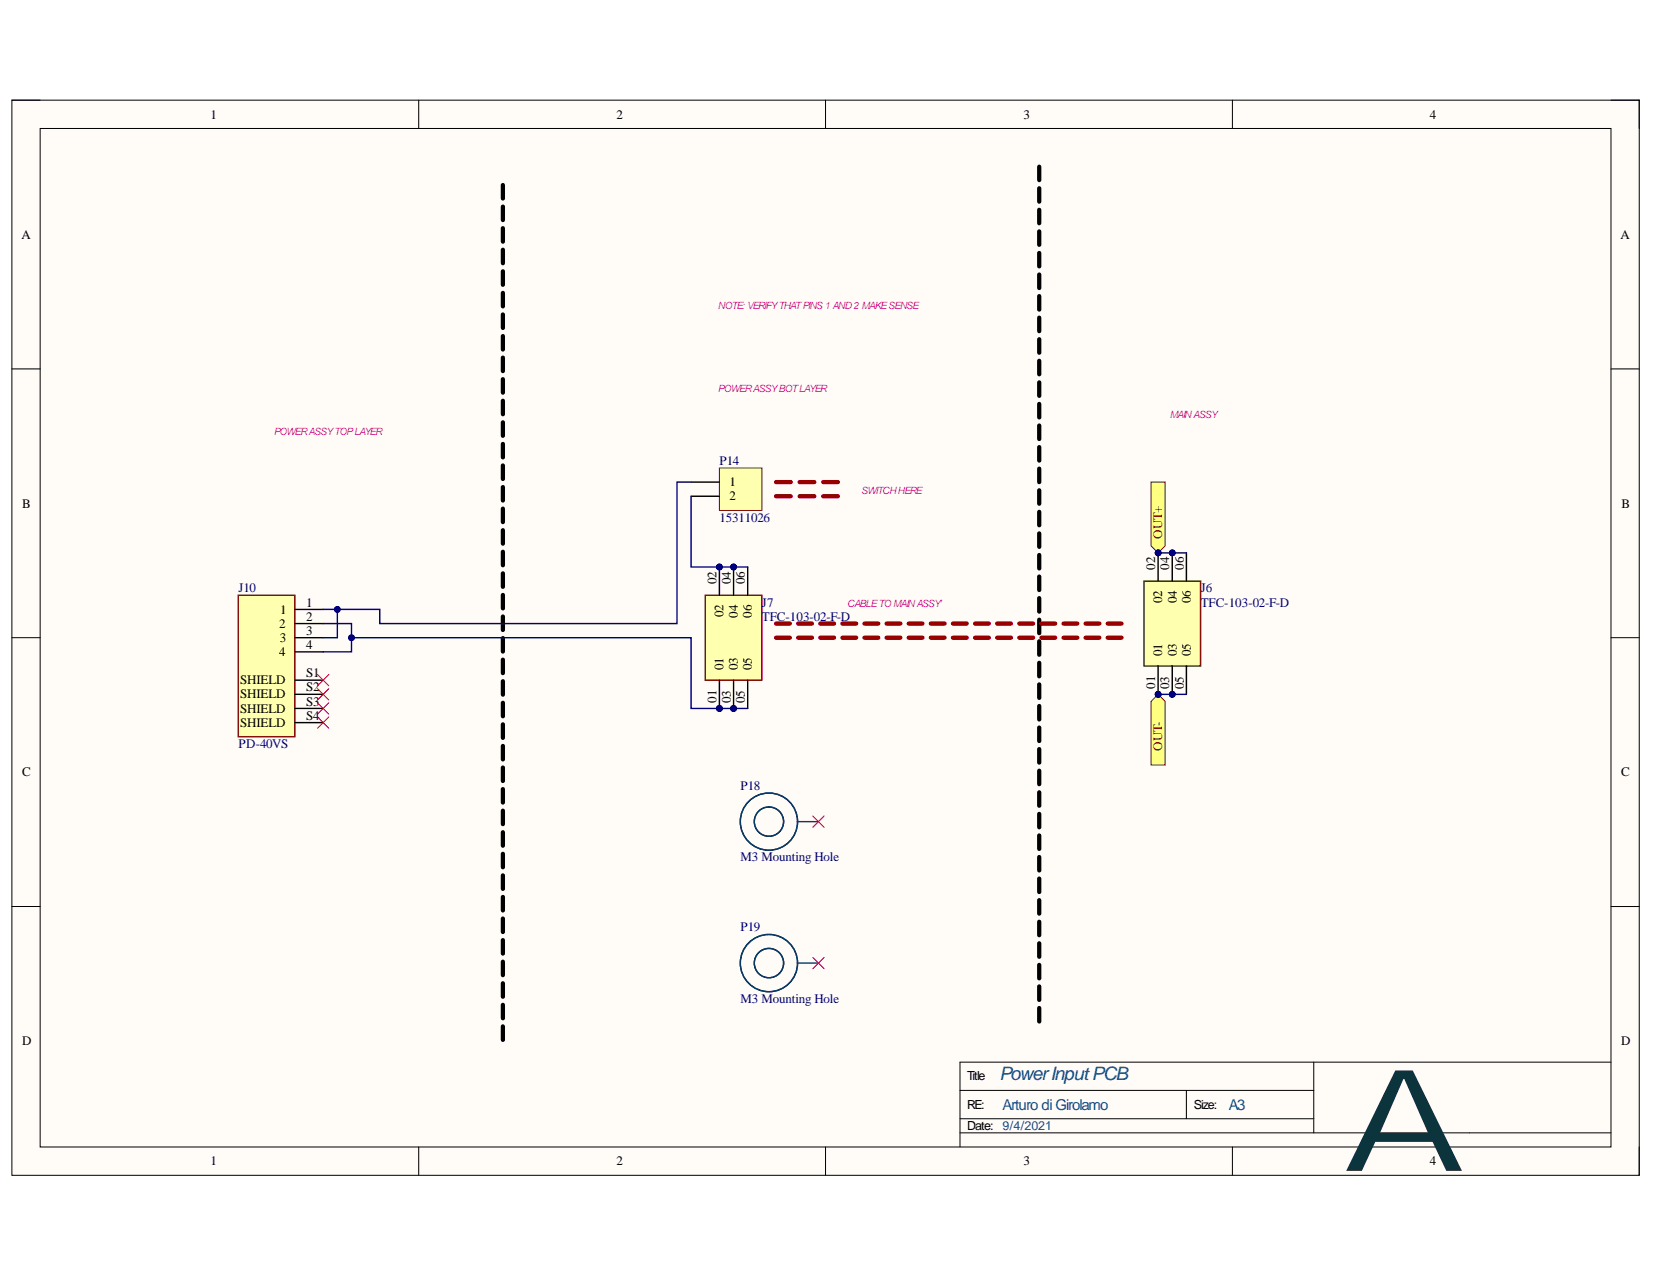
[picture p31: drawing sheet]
<svg xmlns="http://www.w3.org/2000/svg" width="279mm" height="216mm" viewBox="0 0 279 216" stroke-linecap="round" stroke-linejoin="round" font-family="sans-serif">
<defs><g id="words">
<text font-size="23.9" fill="#0c343d" x="226.9" y="198">A</text>
<text font-size="3.1" fill="#0b5394" x="169" y="182.7">PowerInputPCB</text>
<g font-size="2.5" fill="#0b5394">
<text x="169.5" y="187.6">Arturo di Girolamo</text>
<text x="207.7" y="187.6">A3</text>
</g>
<g font-size="2.2">
<text x="35.6" y="20">1</text>
<text x="104.2" y="20">2</text>
<text x="173" y="20">3</text>
<text x="241.7" y="20">4</text>
<text x="3.6" y="40.3">A</text>
<text x="273.9" y="40.3">A</text>
<text x="123.3" y="82.2">1</text>
<text x="3.7" y="85.8">B</text>
<text x="123.3" y="84.6">2</text>
<text x="274.1" y="85.8">B</text>
<text x="121.1" y="98.8" transform="rotate(-90 121.1 98.8)">02</text>
<text x="123.6" y="98.8" transform="rotate(-90 123.6 98.8)">04</text>
<text x="125.9" y="98.8" transform="rotate(-90 125.9 98.8)">06</text>
<text x="195.3" y="96.3" transform="rotate(-90 195.3 96.3)">02</text>
<text x="196.5" y="102" transform="rotate(-90 196.5 102)">02</text>
<text x="197.6" y="96.3" transform="rotate(-90 197.6 96.3)">04</text>
<text x="198.9" y="102" transform="rotate(-90 198.9 102)">04</text>
<text x="200.1" y="96.3" transform="rotate(-90 200.1 96.3)">06</text>
<text x="201.3" y="102" transform="rotate(-90 201.3 102)">06</text>
<text x="47.2" y="106.1">2</text>
<text x="47.4" y="103.8">1</text>
<text x="51.8" y="102.6">1</text>
<text x="51.8" y="104.9">2</text>
<text x="51.8" y="107.3">3</text>
<text x="122.3" y="104.3" transform="rotate(-90 122.3 104.3)">02</text>
<text x="124.7" y="104.4" transform="rotate(-90 124.7 104.4)">04</text>
<text x="127.1" y="104.4" transform="rotate(-90 127.1 104.4)">06</text>
<text x="47.2" y="110.9">4</text>
<text x="47.3" y="108.5">3</text>
<text x="51.8" y="109.7">4</text>
<text x="122.3" y="113.3" transform="rotate(-90 122.3 113.3)">01</text>
<text x="124.7" y="113.3" transform="rotate(-90 124.7 113.3)">03</text>
<text x="127.1" y="113.3" transform="rotate(-90 127.1 113.3)">05</text>
<text x="196.5" y="110.9" transform="rotate(-90 196.5 110.9)">01</text>
<text x="198.9" y="110.9" transform="rotate(-90 198.9 110.9)">03</text>
<text x="201.3" y="110.9" transform="rotate(-90 201.3 110.9)">05</text>
<text x="40.6" y="115.7">SHIELD</text>
<text x="40.6" y="118">SHIELD</text>
<text x="51.8" y="114.5">S1</text>
<text x="51.8" y="116.9">S2</text>
<text x="51.8" y="119.3">S3</text>
<text x="121.1" y="118.8" transform="rotate(-90 121.1 118.8)">01</text>
<text x="123.6" y="118.9" transform="rotate(-90 123.6 118.9)">03</text>
<text x="125.9" y="118.9" transform="rotate(-90 125.9 118.9)">05</text>
<text x="195.3" y="116.4" transform="rotate(-90 195.3 116.4)">01</text>
<text x="197.6" y="116.5" transform="rotate(-90 197.6 116.5)">03</text>
<text x="200.1" y="116.5" transform="rotate(-90 200.1 116.5)">05</text>
<text x="40.6" y="120.5">SHIELD</text>
<text x="40.6" y="122.9">SHIELD</text>
<text x="51.8" y="121.7">S4</text>
<text x="3.7" y="131.2">C</text>
<text x="274" y="131.2">C</text>
<text x="3.7" y="176.6">D</text>
<text x="274" y="176.6">D</text>
<text x="35.6" y="197">1</text>
<text x="104.2" y="197">2</text>
<text x="173" y="197">3</text>
<text x="241.7" y="197">4</text>
</g>
<g font-size="2.2" fill="#000080">
<text x="121.6" y="78.6">P14</text>
<text x="121.6" y="88.2">15311026</text>
<text x="40.3" y="100.1">J10</text>
<text x="203" y="100.1">J6</text>
<text x="128.8" y="102.6">J7</text>
<text x="128.8" y="104.9">TFC-103-02-F-D</text>
<text x="203" y="102.6">TFC-103-02-F-D</text>
<text x="40.3" y="126.4">PD-40VS</text>
<text x="125.2" y="133.6">P18</text>
<text x="125.2" y="145.6">M3 Mounting Hole</text>
<text x="125.2" y="157.5">P19</text>
<text x="125.2" y="169.5">M3 Mounting Hole</text>
</g>
<g font-size="2.2" fill="#800000">
<text x="196.5" y="91.1" transform="rotate(-90 196.5 91.1)">OUT+</text>
<text x="196.5" y="126.9" transform="rotate(-90 196.5 126.9)">OUT-</text>
</g>
<g font-size="2.1">
<text x="163.5" y="182.7">Title</text>
<text x="163.5" y="191">Date:</text>
<text x="163.5" y="187.5">RE:</text>
<text x="201.8" y="187.5">Size:</text>
</g>
<text font-size="2.1" fill="#0b5394" x="169.5" y="191">9/4/2021</text>
<g font-size="1.7" fill="#f0f">
<text x="121.4" y="52.2">NOTE: VERIFYTHATPINS1 AND2 MAKESENSE</text>
<text x="121.4" y="66.3">POWERASSYBOTLAYER</text>
<text x="197.7" y="70.6">MAINASSY</text>
<text x="46.3" y="73.5">POWERASSYTOPLAYER</text>
<text x="145.5" y="83.5">SWITCHHERE</text>
<text x="143.2" y="102.7">CABLETOMAINASSY'</text>
</g>
</g></defs>
<path d="M2 16.9h275.1v181.8h-275.1z" fill-rule="evenodd" fill="#fffcf8"/>
<path d="M2 16.9h275.1v181.8h-275.1z" fill="none" stroke="#000" stroke-width=".17"/>
<path d="M6.8 21.7h265.5v172.2h-265.5z" fill-rule="evenodd" fill="#fffcf8"/>
<g fill="none" stroke="#000" stroke-width=".17">
<path d="M2 16.9h4.8M70.8 16.9v4.8M139.5 16.9v4.8M208.3 16.9v4.8M272.3 16.9h4.8v4.8M6.8 21.7h265.5v172.2h-265.5zM2 62.4h4.8M272.3 62.4h4.8M2 107.8h4.8M272.3 107.8h4.8M2 153.3h4.8M272.3 153.3h4.8"/>
<path d="M222.1 179.6v11.9M272.3 179.6h-110v14.3M70.8 193.9v4.8M139.5 193.9v4.8M162.3 184.4h59.8M162.3 191.5h110M162.3 189.1h59.8M200.5 184.4v4.7M208.3 193.9v4.8M277.1 193.9v4.8"/>
</g>
<path d="M194.6 118.6l1.2-1.2 1.1 1.2v10.7h-2.3z" fill-rule="evenodd" fill="#ffff80"/>
<path d="M194.6 118.6l1.2-1.2 1.1 1.2v10.7h-2.3z" fill="none" stroke="#800000" stroke-width=".17"/>
<circle cx="195.8" cy="117.4" r=".48" fill="#000080"/>
<circle cx="195.8" cy="117.4" r=".48" fill="none" stroke="#000080" stroke-width=".17"/>
<path d="M194.6 81.5h2.3v10.8l-1.1 1.2-1.2-1.2z" fill-rule="evenodd" fill="#ffff80"/>
<path d="M194.6 81.5h2.3v10.8l-1.1 1.2-1.2-1.2z" fill="none" stroke="#800000" stroke-width=".17"/>
<circle cx="195.8" cy="93.5" r=".48" fill="#000080"/>
<circle cx="195.8" cy="93.5" r=".48" fill="none" stroke="#000080" stroke-width=".17"/>
<path d="M121.6 79.1h7.2v7.2h-7.2z" fill-rule="evenodd" fill="#ffffb0"/>
<path d="M121.6 79.1h7.2v7.2h-7.2z" fill="none" stroke="#800000" stroke-width=".17"/>
<path d="M116.8 81.5h4.8M116.8 83.9h4.8" fill="none" stroke="#000" stroke-width=".24"/>
<g fill="none" stroke="#000" stroke-width=".72">
<path d="M85 31.3v2.3M85 34.9v2.3M85 38.6v2.3M175.7 28.2v2.3M175.7 31.8v2.3M175.7 35.5v2.2M175.7 39.1v2.3M85 42.2v2.3M85 45.9v2.3M85 49.5v2.3M85 53.2v2.2M85 56.8v2.3"/>
<path d="M175.7 42.8v2.2M175.7 46.4v2.3M175.7 50.1v2.2M175.7 53.7v2.3M175.7 57.4v2.2M85 60.5v2.2M85 64.1v2.3M85 67.8v2.2M85 71.4v2.3M85 75.1v2.2M85 78.7v2.3M175.7 61v2.3"/>
<path d="M175.7 64.6v2.3M175.7 68.3v2.3M175.7 71.9v2.3M175.7 75.6v2.3M175.7 79.2v2.3M85 82.3v2.3M85 86v2.3M85 89.6v2.3M85 93.3v2.3M85 96.9v2.3M175.7 82.9v2.3M175.7 86.5v2.3"/>
<path d="M175.7 90.2v2.3M175.7 93.8v2.3M175.7 97.5v2.3M85 100.6v2.3M85 104.2v2.3M85 107.9v2.3M85 111.5v2.3M85 115.2v2.3M85 118.8v2.3M175.7 101.1v2.3M175.7 104.8v2.3M175.7 108.4v2.3"/>
<path d="M175.7 112.1v2.2M175.7 115.7v2.3M175.7 119.4v2.2M85 122.5v2.2M85 126.1v2.3M85 129.8v2.2M85 133.4v2.3M85 137.1v2.2M175.7 123v2.3M175.7 126.7v2.2M175.7 130.3v2.3M175.7 134v2.2"/>
<path d="M175.7 137.6v2.3M85 140.7v2.3M85 144.4v2.2M85 148v2.3M85 151.6v2.3M85 155.3v2.3M85 158.9v2.3M175.7 141.2v2.3M175.7 144.9v2.3M175.7 148.5v2.3M175.7 152.2v2.3M175.7 155.8v2.3"/>
<path d="M175.7 159.5v2.3M85 162.6v2.3M85 166.2v2.3M85 169.9v2.3M85 173.5v2.3M175.7 163.1v2.3M175.7 166.8v2.3M175.7 170.4v2.3"/>
</g>
<g fill="none" stroke="#980000" stroke-width=".72">
<path d="M131.2 81.5h2.5M131.2 83.9h2.5M135.2 81.5h2.4M135.2 83.9h2.4M139.1 81.5h2.5M139.1 83.9h2.5M131.2 105.4h2.3M131.2 107.8h2.3M134.9 105.4h2.3M134.9 107.8h2.3M138.6 105.4h2.4M138.6 107.8h2.4"/>
<path d="M142.4 105.4h2.3M142.4 107.8h2.3M146.1 105.4h2.4M146.1 107.8h2.4M149.9 105.4h2.3M149.9 107.8h2.3M153.6 105.4h2.3M153.6 107.8h2.3M157.3 105.4h2.4M157.3 107.8h2.4M161.1 105.4h2.3M161.1 107.8h2.3"/>
<path d="M164.8 105.4h2.3M164.8 107.8h2.3M168.5 105.4h2.4M168.5 107.8h2.4M172.3 105.4h2.3M172.3 107.8h2.3M176 105.4h2.4M176 107.8h2.4M179.8 105.4h2.3M179.8 107.8h2.3M183.5 105.4h2.3M183.5 107.8h2.3"/>
<path d="M187.2 105.4h2.4M187.2 107.8h2.4"/>
</g>
<g fill="none" stroke="#073763" stroke-width=".24">
<path d="M134.8 138.9h3.5M134.8 162.8h3.5"/>
<circle cx="130" cy="138.9" r="4.8"/>
<circle cx="130" cy="138.9" r="2.48"/>
<circle cx="130" cy="162.8" r="4.8"/>
<circle cx="130" cy="162.8" r="2.48"/>
</g>
<path d="M137.4 138l1.9 1.9M139.3 138l-1.9 1.9M137.4 161.9l1.9 1.9M139.3 161.9l-1.9 1.9" fill="none" stroke="#f00" stroke-width=".17"/>
<path d="M40.3 100.6h9.5v24h-9.5z" fill-rule="evenodd" fill="#ffffb0"/>
<path d="M40.3 100.6h9.5v24h-9.5z" fill="none" stroke="#800000" stroke-width=".24"/>
<path d="M49.8 103h4.8M49.8 105.4h4.8M49.8 107.8h4.8M49.8 110.2h4.8M49.8 115h4.8M49.8 117.4h4.8M49.8 119.8h4.8M49.8 122.2h4.8" fill="none" stroke="#000" stroke-width=".24"/>
<path d="M53.7 114l1.9 1.9M53.7 116.4l1.9 1.9M53.7 118.8l1.9 1.9M55.6 114l-1.9 1.9M55.6 116.4l-1.9 1.9M55.6 118.8l-1.9 1.9M53.7 121.2l1.9 1.9M55.6 121.2l-1.9 1.9" fill="none" stroke="#f00" stroke-width=".17"/>
<circle cx="195.8" cy="117.4" r=".48" fill="#000080"/>
<circle cx="195.8" cy="117.4" r=".48" fill="none" stroke="#000080" stroke-width=".17"/>
<circle cx="198.1" cy="117.4" r=".48" fill="#000080"/>
<circle cx="198.1" cy="117.4" r=".48" fill="none" stroke="#000080" stroke-width=".17"/>
<circle cx="195.8" cy="93.5" r=".48" fill="#000080"/>
<circle cx="195.8" cy="93.5" r=".48" fill="none" stroke="#000080" stroke-width=".17"/>
<circle cx="198.1" cy="93.5" r=".48" fill="#000080"/>
<circle cx="198.1" cy="93.5" r=".48" fill="none" stroke="#000080" stroke-width=".17"/>
<path d="M193.4 98.2h9.5v14.4h-9.5z" fill-rule="evenodd" fill="#ffffb0"/>
<path d="M193.4 98.2h9.5v14.4h-9.5z" fill="none" stroke="#800000" stroke-width=".24"/>
<path d="M195.8 112.6v4.8" fill="none" stroke="#000" stroke-width=".24"/>
<circle cx="195.8" cy="117.4" r=".48" fill="#000080"/>
<circle cx="195.8" cy="117.4" r=".48" fill="none" stroke="#000080" stroke-width=".17"/>
<path d="M198.1 112.6v4.8" fill="none" stroke="#000" stroke-width=".24"/>
<circle cx="198.1" cy="117.4" r=".48" fill="#000080"/>
<circle cx="198.1" cy="117.4" r=".48" fill="none" stroke="#000080" stroke-width=".17"/>
<path d="M195.8 93.5v4.7M200.5 112.6v4.8" fill="none" stroke="#000" stroke-width=".24"/>
<circle cx="195.8" cy="93.5" r=".48" fill="#000080"/>
<circle cx="195.8" cy="93.5" r=".48" fill="none" stroke="#000080" stroke-width=".17"/>
<path d="M198.1 93.5v4.7" fill="none" stroke="#000" stroke-width=".24"/>
<circle cx="198.1" cy="93.5" r=".48" fill="#000080"/>
<circle cx="198.1" cy="93.5" r=".48" fill="none" stroke="#000080" stroke-width=".17"/>
<path d="M200.5 93.5v4.7" fill="none" stroke="#000" stroke-width=".24"/>
<circle cx="121.6" cy="119.8" r=".48" fill="#000080"/>
<circle cx="121.6" cy="119.8" r=".48" fill="none" stroke="#000080" stroke-width=".17"/>
<circle cx="124" cy="119.8" r=".48" fill="#000080"/>
<circle cx="124" cy="119.8" r=".48" fill="none" stroke="#000080" stroke-width=".17"/>
<circle cx="121.6" cy="95.9" r=".48" fill="#000080"/>
<circle cx="121.6" cy="95.9" r=".48" fill="none" stroke="#000080" stroke-width=".17"/>
<circle cx="124" cy="95.9" r=".48" fill="#000080"/>
<circle cx="124" cy="95.9" r=".48" fill="none" stroke="#000080" stroke-width=".17"/>
<path d="M119.2 100.6h9.6v14.4h-9.6z" fill-rule="evenodd" fill="#ffffb0"/>
<path d="M119.2 100.6h9.6v14.4h-9.6z" fill="none" stroke="#800000" stroke-width=".24"/>
<path d="M121.6 115v4.8" fill="none" stroke="#000" stroke-width=".24"/>
<circle cx="121.6" cy="119.8" r=".48" fill="#000080"/>
<circle cx="121.6" cy="119.8" r=".48" fill="none" stroke="#000080" stroke-width=".17"/>
<path d="M124 115v4.8" fill="none" stroke="#000" stroke-width=".24"/>
<circle cx="124" cy="119.8" r=".48" fill="#000080"/>
<circle cx="124" cy="119.8" r=".48" fill="none" stroke="#000080" stroke-width=".17"/>
<path d="M121.6 95.9v4.7M126.4 115v4.8" fill="none" stroke="#000" stroke-width=".24"/>
<circle cx="121.6" cy="95.9" r=".48" fill="#000080"/>
<circle cx="121.6" cy="95.9" r=".48" fill="none" stroke="#000080" stroke-width=".17"/>
<path d="M124 95.9v4.7" fill="none" stroke="#000" stroke-width=".24"/>
<circle cx="124" cy="95.9" r=".48" fill="#000080"/>
<circle cx="124" cy="95.9" r=".48" fill="none" stroke="#000080" stroke-width=".17"/>
<path d="M126.4 95.9v4.7" fill="none" stroke="#000" stroke-width=".24"/>
<path d="M195.8 93.5h4.7" fill="none" stroke="#000080" stroke-width=".24"/>
<circle cx="195.8" cy="93.5" r=".48" fill="#000080"/>
<circle cx="195.8" cy="93.5" r=".48" fill="none" stroke="#000080" stroke-width=".17"/>
<circle cx="198.1" cy="93.5" r=".48" fill="#000080"/>
<circle cx="198.1" cy="93.5" r=".48" fill="none" stroke="#000080" stroke-width=".17"/>
<path d="M54.6 105.4h4.8v4.8h-4.8" fill="none" stroke="#000080" stroke-width=".24"/>
<circle cx="59.4" cy="107.8" r=".48" fill="#000080"/>
<circle cx="59.4" cy="107.8" r=".48" fill="none" stroke="#000080" stroke-width=".17"/>
<path d="M54.6 103h2.4v4.8h-2.4" fill="none" stroke="#000080" stroke-width=".24"/>
<circle cx="57" cy="103" r=".48" fill="#000080"/>
<circle cx="57" cy="103" r=".48" fill="none" stroke="#000080" stroke-width=".17"/>
<path d="M116.8 81.5h-2.4v23.9h-50.2v-2.4h-7.2" fill="none" stroke="#000080" stroke-width=".24"/>
<circle cx="57" cy="103" r=".48" fill="#000080"/>
<circle cx="57" cy="103" r=".48" fill="none" stroke="#000080" stroke-width=".17"/>
<path d="M59.4 107.8h57.4v12h9.6" fill="none" stroke="#000080" stroke-width=".24"/>
<circle cx="59.4" cy="107.8" r=".48" fill="#000080"/>
<circle cx="59.4" cy="107.8" r=".48" fill="none" stroke="#000080" stroke-width=".17"/>
<circle cx="121.6" cy="119.8" r=".48" fill="#000080"/>
<circle cx="121.6" cy="119.8" r=".48" fill="none" stroke="#000080" stroke-width=".17"/>
<circle cx="124" cy="119.8" r=".48" fill="#000080"/>
<circle cx="124" cy="119.8" r=".48" fill="none" stroke="#000080" stroke-width=".17"/>
<path d="M116.8 83.9v12h9.6" fill="none" stroke="#000080" stroke-width=".24"/>
<circle cx="121.6" cy="95.9" r=".48" fill="#000080"/>
<circle cx="121.6" cy="95.9" r=".48" fill="none" stroke="#000080" stroke-width=".17"/>
<circle cx="124" cy="95.9" r=".48" fill="#000080"/>
<circle cx="124" cy="95.9" r=".48" fill="none" stroke="#000080" stroke-width=".17"/>
<path d="M195.8 117.4h4.7" fill="none" stroke="#000080" stroke-width=".24"/>
<circle cx="195.8" cy="117.4" r=".48" fill="#000080"/>
<circle cx="195.8" cy="117.4" r=".48" fill="none" stroke="#000080" stroke-width=".17"/>
<circle cx="198.1" cy="117.4" r=".48" fill="#000080"/>
<circle cx="198.1" cy="117.4" r=".48" fill="none" stroke="#000080" stroke-width=".17"/>
<use href="#words"/>
</svg>
